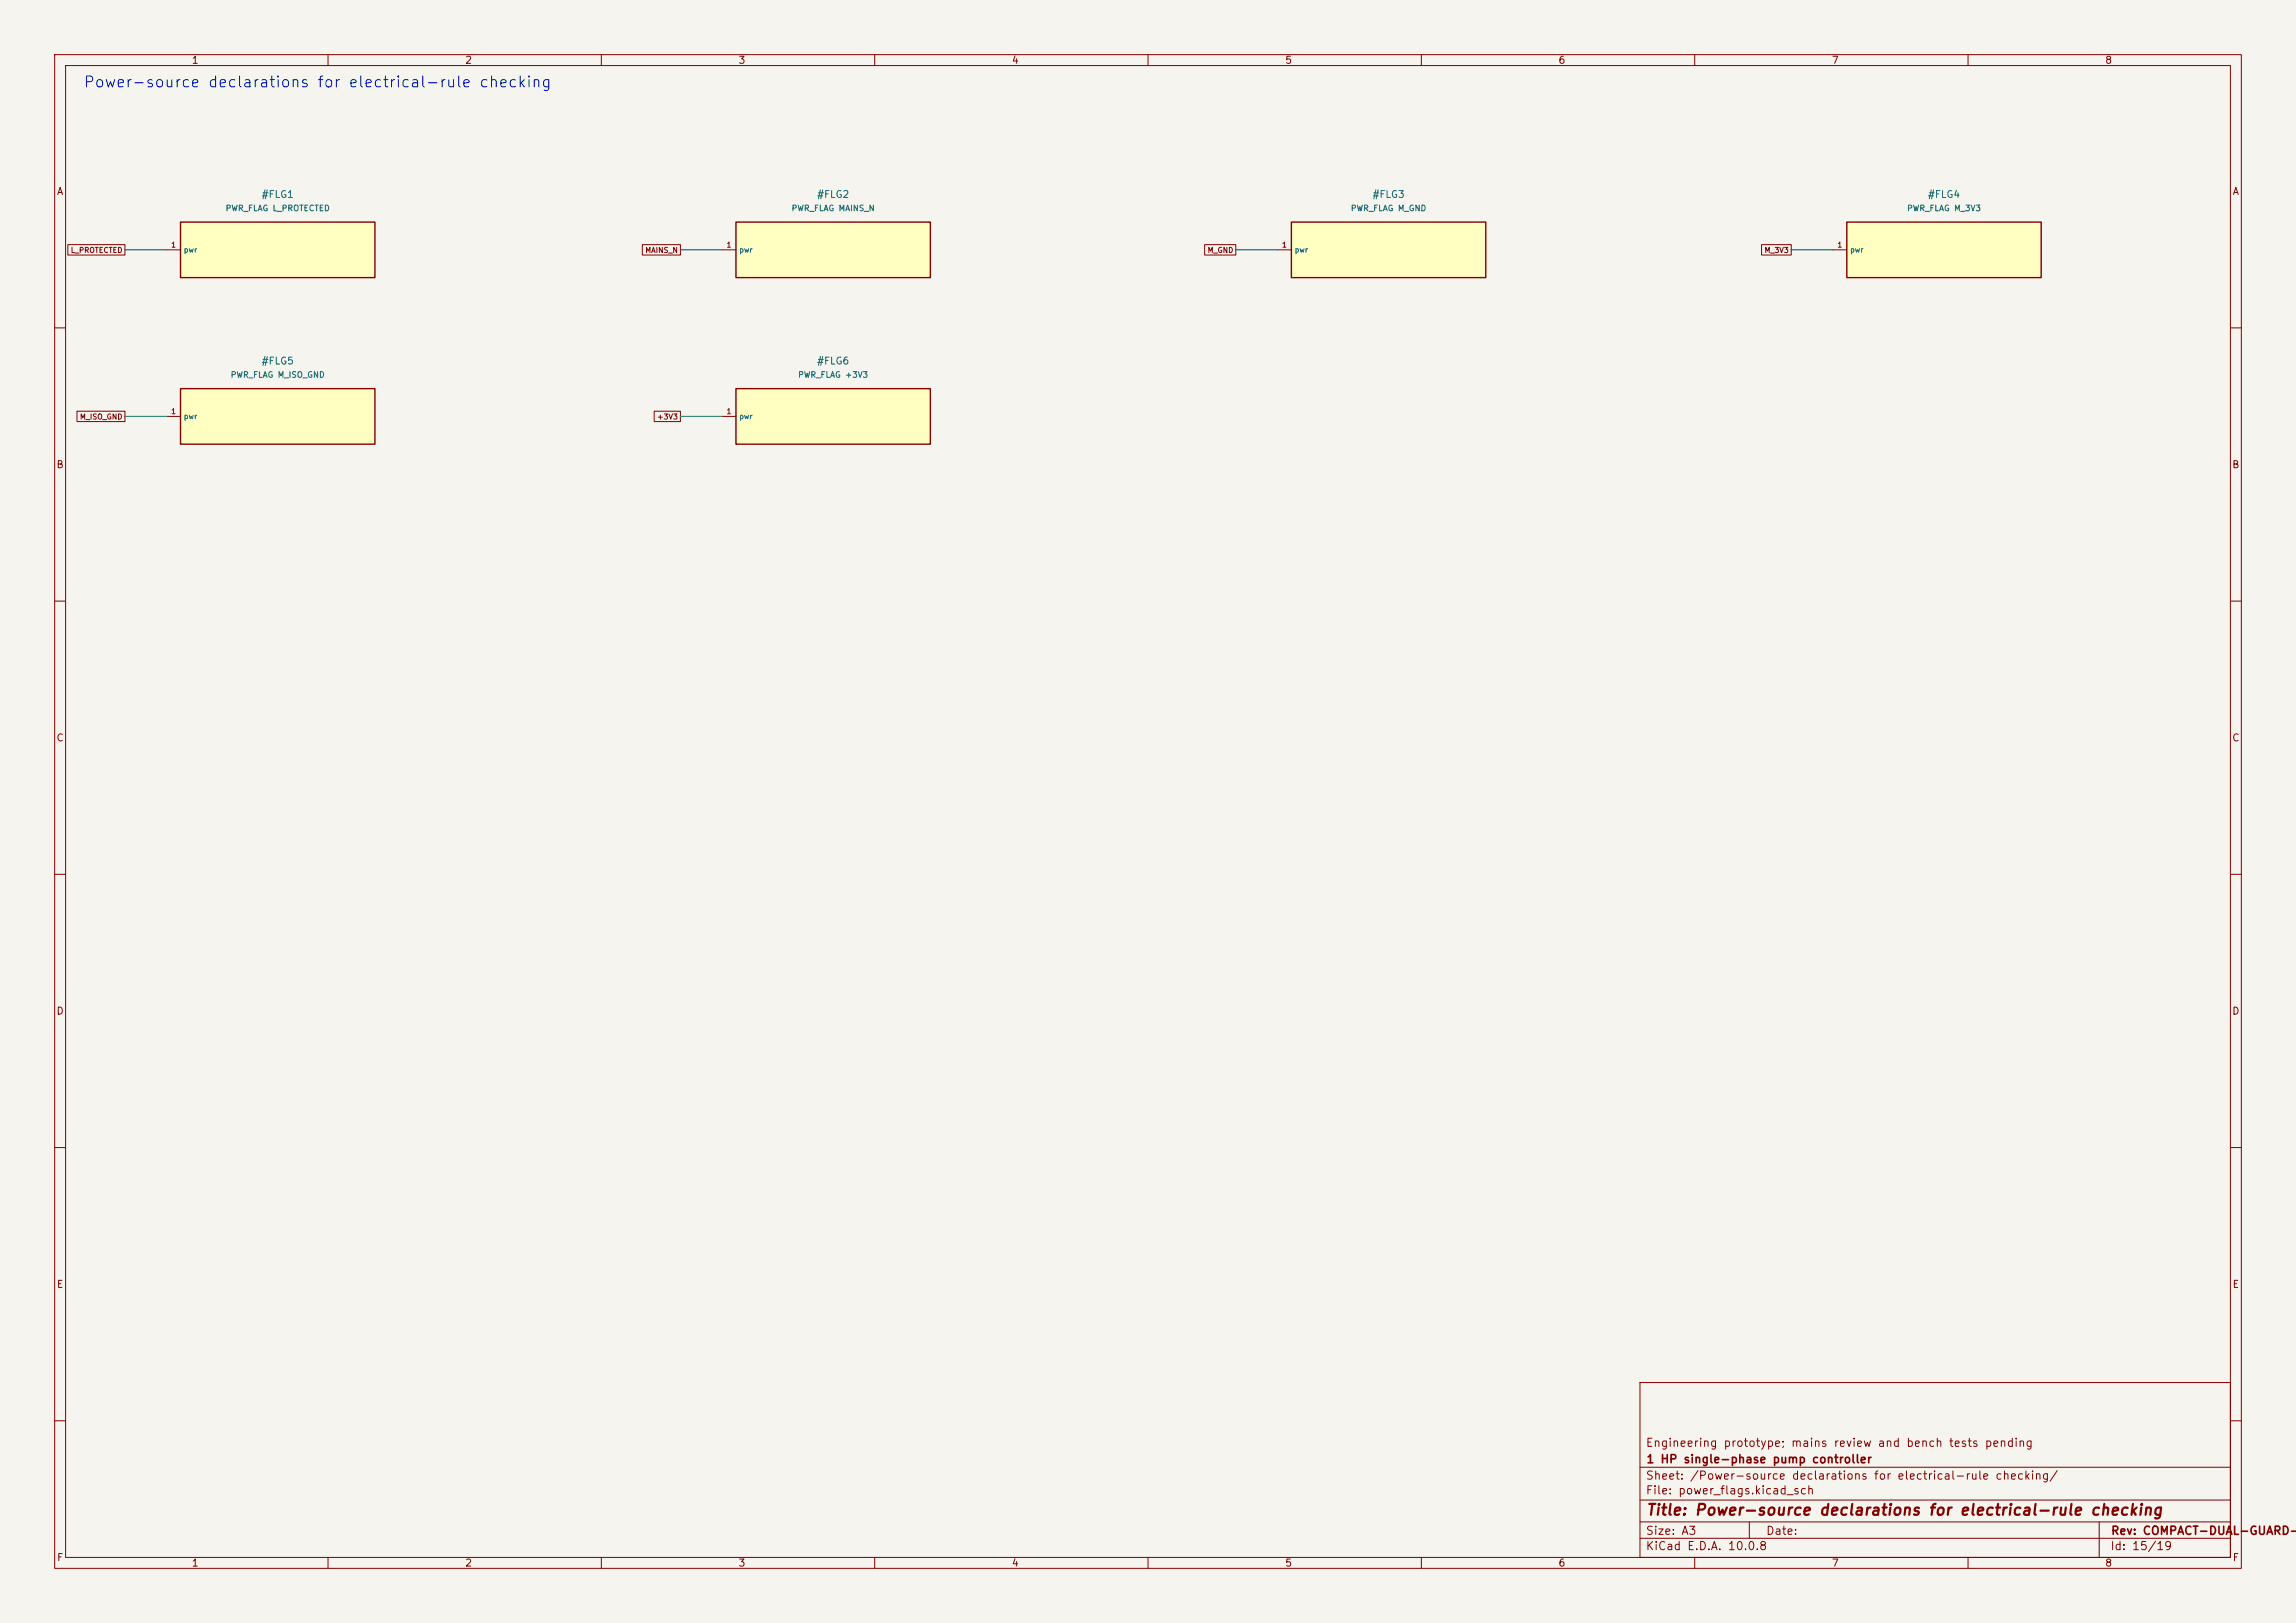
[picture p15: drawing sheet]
(kicad_sch (version 20250114) (generator "eeschema") (generator_version "9.0")
(paper "A3")
(title_block (title "Power-source declarations for electrical-rule checking") (rev "COMPACT-DUAL-GUARD-R3") (company "1 HP single-phase pump controller") (comment 1 "Engineering prototype; mains review and bench tests pending"))
(lib_symbols
(symbol "Pump:_FLG1"
(pin_names (offset 0.508))
(exclude_from_sim no)
(in_bom yes)
(on_board yes)
(property "Reference" "#FLG1" (at 0 10.16 0) (effects (font (size 1 1))))
(property "Value" "PWR_FLAG L_PROTECTED" (at 0 7.62 0) (effects (font (size 1 1))))
(property "Footprint" "" (at 0 0 0) (effects (font (size 1 1)) (hide yes)))
(property "Datasheet" "" (at 0 0 0) (effects (font (size 1 1)) (hide yes)))
(property "Description" "" (at 0 0 0) (effects (font (size 1 1)) (hide yes)))
(symbol "_FLG1_0_1" (rectangle (start -17.78 5.08) (end 17.78 -5.08) (stroke (width 0.254) (type default)) (fill (type background))))
(symbol "_FLG1_1_1" (pin power_out line (at -20.32 0 0) (length 2.54) (name "pwr" (effects (font (size 0.95 0.95)))) (number "1" (effects (font (size 0.95 0.95)))))))
(symbol "Pump:_FLG2"
(pin_names (offset 0.508))
(exclude_from_sim no)
(in_bom yes)
(on_board yes)
(property "Reference" "#FLG2" (at 0 10.16 0) (effects (font (size 1 1))))
(property "Value" "PWR_FLAG MAINS_N" (at 0 7.62 0) (effects (font (size 1 1))))
(property "Footprint" "" (at 0 0 0) (effects (font (size 1 1)) (hide yes)))
(property "Datasheet" "" (at 0 0 0) (effects (font (size 1 1)) (hide yes)))
(property "Description" "" (at 0 0 0) (effects (font (size 1 1)) (hide yes)))
(symbol "_FLG2_0_1" (rectangle (start -17.78 5.08) (end 17.78 -5.08) (stroke (width 0.254) (type default)) (fill (type background))))
(symbol "_FLG2_1_1" (pin power_out line (at -20.32 0 0) (length 2.54) (name "pwr" (effects (font (size 0.95 0.95)))) (number "1" (effects (font (size 0.95 0.95)))))))
(symbol "Pump:_FLG3"
(pin_names (offset 0.508))
(exclude_from_sim no)
(in_bom yes)
(on_board yes)
(property "Reference" "#FLG3" (at 0 10.16 0) (effects (font (size 1 1))))
(property "Value" "PWR_FLAG M_GND" (at 0 7.62 0) (effects (font (size 1 1))))
(property "Footprint" "" (at 0 0 0) (effects (font (size 1 1)) (hide yes)))
(property "Datasheet" "" (at 0 0 0) (effects (font (size 1 1)) (hide yes)))
(property "Description" "" (at 0 0 0) (effects (font (size 1 1)) (hide yes)))
(symbol "_FLG3_0_1" (rectangle (start -17.78 5.08) (end 17.78 -5.08) (stroke (width 0.254) (type default)) (fill (type background))))
(symbol "_FLG3_1_1" (pin power_out line (at -20.32 0 0) (length 2.54) (name "pwr" (effects (font (size 0.95 0.95)))) (number "1" (effects (font (size 0.95 0.95)))))))
(symbol "Pump:_FLG4"
(pin_names (offset 0.508))
(exclude_from_sim no)
(in_bom yes)
(on_board yes)
(property "Reference" "#FLG4" (at 0 10.16 0) (effects (font (size 1 1))))
(property "Value" "PWR_FLAG M_3V3" (at 0 7.62 0) (effects (font (size 1 1))))
(property "Footprint" "" (at 0 0 0) (effects (font (size 1 1)) (hide yes)))
(property "Datasheet" "" (at 0 0 0) (effects (font (size 1 1)) (hide yes)))
(property "Description" "" (at 0 0 0) (effects (font (size 1 1)) (hide yes)))
(symbol "_FLG4_0_1" (rectangle (start -17.78 5.08) (end 17.78 -5.08) (stroke (width 0.254) (type default)) (fill (type background))))
(symbol "_FLG4_1_1" (pin power_out line (at -20.32 0 0) (length 2.54) (name "pwr" (effects (font (size 0.95 0.95)))) (number "1" (effects (font (size 0.95 0.95)))))))
(symbol "Pump:_FLG5"
(pin_names (offset 0.508))
(exclude_from_sim no)
(in_bom yes)
(on_board yes)
(property "Reference" "#FLG5" (at 0 10.16 0) (effects (font (size 1 1))))
(property "Value" "PWR_FLAG M_ISO_GND" (at 0 7.62 0) (effects (font (size 1 1))))
(property "Footprint" "" (at 0 0 0) (effects (font (size 1 1)) (hide yes)))
(property "Datasheet" "" (at 0 0 0) (effects (font (size 1 1)) (hide yes)))
(property "Description" "" (at 0 0 0) (effects (font (size 1 1)) (hide yes)))
(symbol "_FLG5_0_1" (rectangle (start -17.78 5.08) (end 17.78 -5.08) (stroke (width 0.254) (type default)) (fill (type background))))
(symbol "_FLG5_1_1" (pin power_out line (at -20.32 0 0) (length 2.54) (name "pwr" (effects (font (size 0.95 0.95)))) (number "1" (effects (font (size 0.95 0.95)))))))
(symbol "Pump:_FLG6"
(pin_names (offset 0.508))
(exclude_from_sim no)
(in_bom yes)
(on_board yes)
(property "Reference" "#FLG6" (at 0 10.16 0) (effects (font (size 1 1))))
(property "Value" "PWR_FLAG +3V3" (at 0 7.62 0) (effects (font (size 1 1))))
(property "Footprint" "" (at 0 0 0) (effects (font (size 1 1)) (hide yes)))
(property "Datasheet" "" (at 0 0 0) (effects (font (size 1 1)) (hide yes)))
(property "Description" "" (at 0 0 0) (effects (font (size 1 1)) (hide yes)))
(symbol "_FLG6_0_1" (rectangle (start -17.78 5.08) (end 17.78 -5.08) (stroke (width 0.254) (type default)) (fill (type background))))
(symbol "_FLG6_1_1" (pin power_out line (at -20.32 0 0) (length 2.54) (name "pwr" (effects (font (size 0.95 0.95)))) (number "1" (effects (font (size 0.95 0.95))))))))
(text "Power-source declarations for electrical-rule checking" (at 15.24 15.24 0) (effects (font (size 2 2)) (justify left)))
(symbol (lib_id "Pump:_FLG1") (at 50.8 45.72 0) (unit 1)
(exclude_from_sim no) (in_bom yes) (on_board no) (dnp no)
(property "Reference" "#FLG1" (at 50.8 35.56 0) (effects (font (size 1.27 1.27))))
(property "Value" "PWR_FLAG L_PROTECTED" (at 50.8 38.1 0) (effects (font (size 1.05 1.05))))
(property "Footprint" "" (at 50.8 45.72 0) (effects (font (size 1 1)) (hide yes)))
(property "Datasheet" "" (at 50.8 45.72 0) (effects (font (size 1 1)) (hide yes)))
(property "MPN" "" (at 50.8 45.72 0) (effects (font (size 1 1)) (hide yes)))
(property "Description" "" (at 50.8 45.72 0) (effects (font (size 1 1)) (hide yes)))
(pin "1"))
(wire (pts (xy 30.48 45.72) (xy 22.86 45.72)) (stroke (width 0.1524) (type default)))
(global_label "L_PROTECTED" (shape passive) (at 22.86 45.72 0) (effects (font (size 0.95 0.95)) (justify right)) (property "Intersheetrefs" "${INTERSHEET_REFS}" (at 22.86 45.72 0) (effects (font (size 1 1)) (hide yes))))
(symbol (lib_id "Pump:_FLG2") (at 152.4 45.72 0) (unit 1)
(exclude_from_sim no) (in_bom yes) (on_board no) (dnp no)
(property "Reference" "#FLG2" (at 152.4 35.56 0) (effects (font (size 1.27 1.27))))
(property "Value" "PWR_FLAG MAINS_N" (at 152.4 38.1 0) (effects (font (size 1.05 1.05))))
(property "Footprint" "" (at 152.4 45.72 0) (effects (font (size 1 1)) (hide yes)))
(property "Datasheet" "" (at 152.4 45.72 0) (effects (font (size 1 1)) (hide yes)))
(property "MPN" "" (at 152.4 45.72 0) (effects (font (size 1 1)) (hide yes)))
(property "Description" "" (at 152.4 45.72 0) (effects (font (size 1 1)) (hide yes)))
(pin "1"))
(wire (pts (xy 132.08 45.72) (xy 124.46 45.72)) (stroke (width 0.1524) (type default)))
(global_label "MAINS_N" (shape passive) (at 124.46 45.72 0) (effects (font (size 0.95 0.95)) (justify right)) (property "Intersheetrefs" "${INTERSHEET_REFS}" (at 124.46 45.72 0) (effects (font (size 1 1)) (hide yes))))
(symbol (lib_id "Pump:_FLG3") (at 254 45.72 0) (unit 1)
(exclude_from_sim no) (in_bom yes) (on_board no) (dnp no)
(property "Reference" "#FLG3" (at 254 35.56 0) (effects (font (size 1.27 1.27))))
(property "Value" "PWR_FLAG M_GND" (at 254 38.1 0) (effects (font (size 1.05 1.05))))
(property "Footprint" "" (at 254 45.72 0) (effects (font (size 1 1)) (hide yes)))
(property "Datasheet" "" (at 254 45.72 0) (effects (font (size 1 1)) (hide yes)))
(property "MPN" "" (at 254 45.72 0) (effects (font (size 1 1)) (hide yes)))
(property "Description" "" (at 254 45.72 0) (effects (font (size 1 1)) (hide yes)))
(pin "1"))
(wire (pts (xy 233.68 45.72) (xy 226.06 45.72)) (stroke (width 0.1524) (type default)))
(global_label "M_GND" (shape passive) (at 226.06 45.72 0) (effects (font (size 0.95 0.95)) (justify right)) (property "Intersheetrefs" "${INTERSHEET_REFS}" (at 226.06 45.72 0) (effects (font (size 1 1)) (hide yes))))
(symbol (lib_id "Pump:_FLG4") (at 355.6 45.72 0) (unit 1)
(exclude_from_sim no) (in_bom yes) (on_board no) (dnp no)
(property "Reference" "#FLG4" (at 355.6 35.56 0) (effects (font (size 1.27 1.27))))
(property "Value" "PWR_FLAG M_3V3" (at 355.6 38.1 0) (effects (font (size 1.05 1.05))))
(property "Footprint" "" (at 355.6 45.72 0) (effects (font (size 1 1)) (hide yes)))
(property "Datasheet" "" (at 355.6 45.72 0) (effects (font (size 1 1)) (hide yes)))
(property "MPN" "" (at 355.6 45.72 0) (effects (font (size 1 1)) (hide yes)))
(property "Description" "" (at 355.6 45.72 0) (effects (font (size 1 1)) (hide yes)))
(pin "1"))
(wire (pts (xy 335.28 45.72) (xy 327.66 45.72)) (stroke (width 0.1524) (type default)))
(global_label "M_3V3" (shape passive) (at 327.66 45.72 0) (effects (font (size 0.95 0.95)) (justify right)) (property "Intersheetrefs" "${INTERSHEET_REFS}" (at 327.66 45.72 0) (effects (font (size 1 1)) (hide yes))))
(symbol (lib_id "Pump:_FLG5") (at 50.8 76.2 0) (unit 1)
(exclude_from_sim no) (in_bom yes) (on_board no) (dnp no)
(property "Reference" "#FLG5" (at 50.8 66.04 0) (effects (font (size 1.27 1.27))))
(property "Value" "PWR_FLAG M_ISO_GND" (at 50.8 68.58 0) (effects (font (size 1.05 1.05))))
(property "Footprint" "" (at 50.8 76.2 0) (effects (font (size 1 1)) (hide yes)))
(property "Datasheet" "" (at 50.8 76.2 0) (effects (font (size 1 1)) (hide yes)))
(property "MPN" "" (at 50.8 76.2 0) (effects (font (size 1 1)) (hide yes)))
(property "Description" "" (at 50.8 76.2 0) (effects (font (size 1 1)) (hide yes)))
(pin "1"))
(wire (pts (xy 30.48 76.2) (xy 22.86 76.2)) (stroke (width 0.1524) (type default)))
(global_label "M_ISO_GND" (shape passive) (at 22.86 76.2 0) (effects (font (size 0.95 0.95)) (justify right)) (property "Intersheetrefs" "${INTERSHEET_REFS}" (at 22.86 76.2 0) (effects (font (size 1 1)) (hide yes))))
(symbol (lib_id "Pump:_FLG6") (at 152.4 76.2 0) (unit 1)
(exclude_from_sim no) (in_bom yes) (on_board no) (dnp no)
(property "Reference" "#FLG6" (at 152.4 66.04 0) (effects (font (size 1.27 1.27))))
(property "Value" "PWR_FLAG +3V3" (at 152.4 68.58 0) (effects (font (size 1.05 1.05))))
(property "Footprint" "" (at 152.4 76.2 0) (effects (font (size 1 1)) (hide yes)))
(property "Datasheet" "" (at 152.4 76.2 0) (effects (font (size 1 1)) (hide yes)))
(property "MPN" "" (at 152.4 76.2 0) (effects (font (size 1 1)) (hide yes)))
(property "Description" "" (at 152.4 76.2 0) (effects (font (size 1 1)) (hide yes)))
(pin "1"))
(wire (pts (xy 132.08 76.2) (xy 124.46 76.2)) (stroke (width 0.1524) (type default)))
(global_label "+3V3" (shape passive) (at 124.46 76.2 0) (effects (font (size 0.95 0.95)) (justify right)) (property "Intersheetrefs" "${INTERSHEET_REFS}" (at 124.46 76.2 0) (effects (font (size 1 1)) (hide yes)))))
